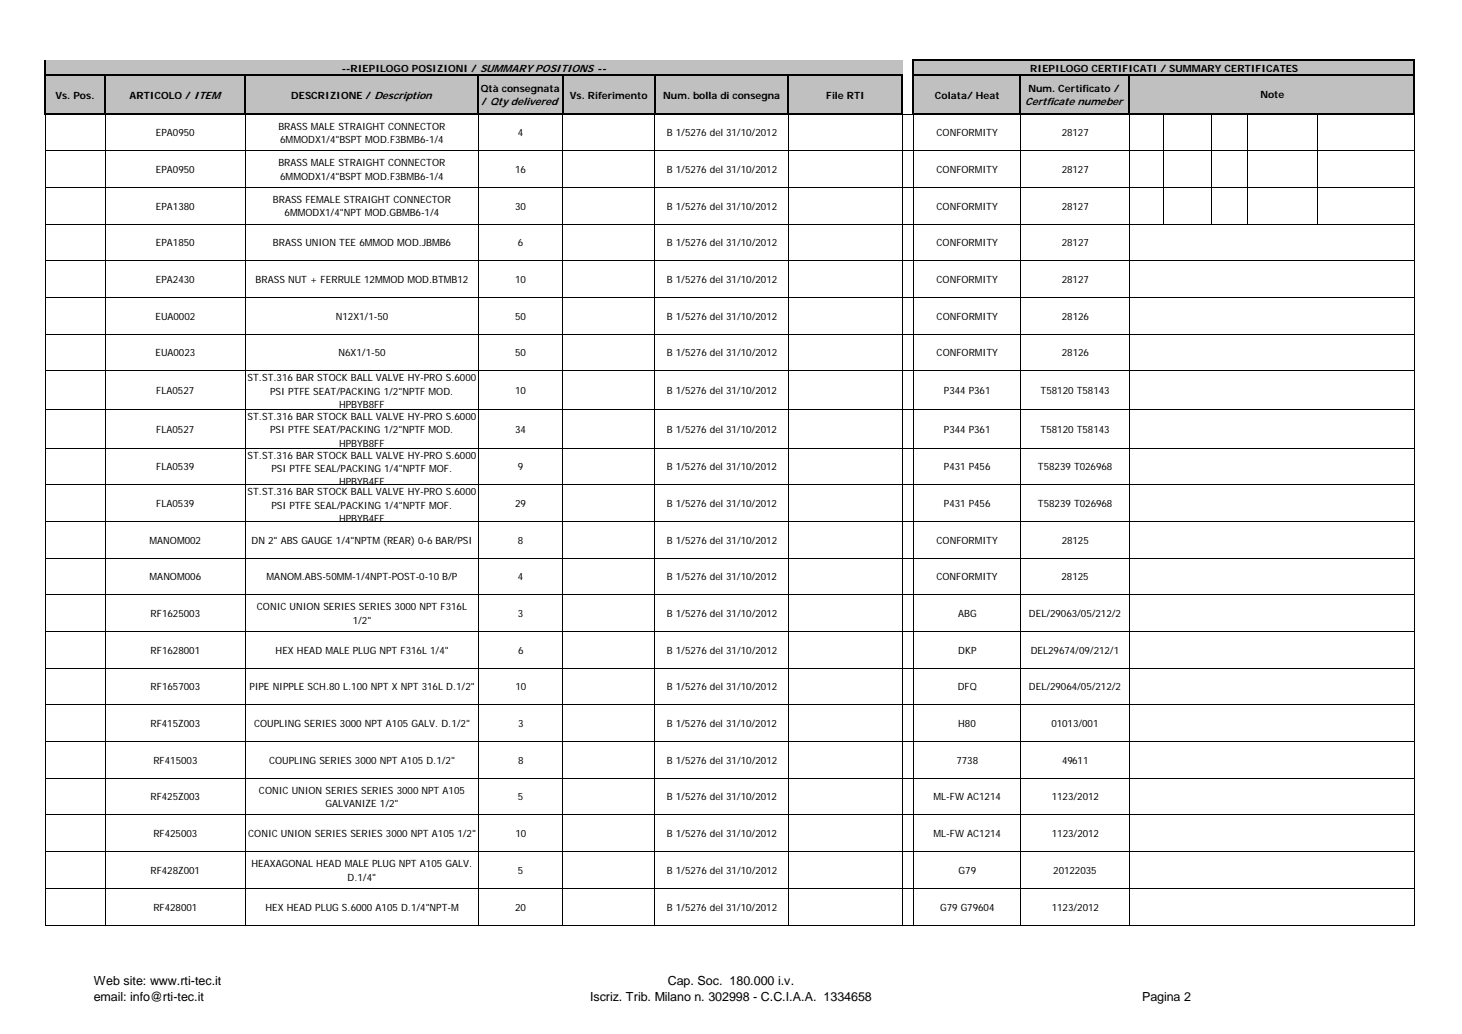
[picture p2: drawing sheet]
<svg xmlns="http://www.w3.org/2000/svg" width="297mm" height="210mm" viewBox="0 0 297 210" stroke-linecap="round" stroke-linejoin="round" font-family="sans-serif">
<defs><g id="words">
<g font-size="2.5">
<text x="19" y="200.1">Web site: www.rti-tec.it</text>
<text x="19" y="203.2">email: info@rti-tec.it</text>
<text x="119.9" y="203.2">Iscriz. Trib. Milano n. 302998 - C.C.I.A.A. 1334658</text>
<text x="135.7" y="200.1">Cap. Soc. 180.000 i.v.</text>
<text x="232" y="203.2">Pagina 2</text>
</g>
<text font-size="2.1" x="208.3" y="21.4">Certficate numeber</text>
<g font-size="2">
<text x="69.4" y="14.6">--RIEPILOGO POSIZIONI / SUMMARY POSITIONS --</text>
<text x="209.3" y="14.6">RIEPILOGO CERTIFICATI / SUMMARY CERTIFICATES</text>
<text x="11.3" y="20">Vs. Pos.</text>
<text x="26.3" y="20">ARTICOLO / ITEM</text>
<text x="59.2" y="20">DESCRIZIONE / Description</text>
<text x="97.7" y="18.7">Qtà consegnata</text>
<text x="97.8" y="21.4">/ Qty delivered</text>
<text x="115.8" y="20">Vs. Riferimento</text>
<text x="134.8" y="20">Num. bolla di consegna</text>
<text x="167.9" y="20">File RTI</text>
<text x="190" y="20">Colata/ Heat</text>
<text x="209" y="18.7">Num. Certificato /</text>
<text x="256.1" y="19.9">Note</text>
<text x="31.7" y="27.7">EPA0950</text>
<text x="56.6" y="26.3">BRASS MALE STRAIGHT CONNECTOR</text>
<text x="56.9" y="29">6MMODX1/4&quot;BSPT MOD.F3BMB6-1/4</text>
<text x="105.2" y="27.7">4</text>
<text x="135.5" y="27.7">B 1/5276 del 31/10/2012</text>
<text x="190.3" y="27.7">CONFORMITY</text>
<text x="215.7" y="27.7">28127</text>
<text x="31.7" y="35.1">EPA0950</text>
<text x="56.6" y="33.8">BRASS MALE STRAIGHT CONNECTOR</text>
<text x="104.6" y="35.1">16</text>
<text x="135.5" y="35.1">B 1/5276 del 31/10/2012</text>
<text x="190.3" y="35.1">CONFORMITY</text>
<text x="215.7" y="35.1">28127</text>
<text x="55.5" y="41.2">BRASS FEMALE STRAIGHT CONNECTOR</text>
<text x="56.9" y="36.5">6MMODX1/4&quot;BSPT MOD.F3BMB6-1/4</text>
<text x="31.7" y="42.6">EPA1380</text>
<text x="57.8" y="43.9">6MMODX1/4&quot;NPT MOD.GBMB6-1/4</text>
<text x="104.6" y="42.6">30</text>
<text x="135.5" y="42.6">B 1/5276 del 31/10/2012</text>
<text x="190.3" y="42.6">CONFORMITY</text>
<text x="215.7" y="42.6">28127</text>
<text x="31.7" y="50">EPA1850</text>
<text x="55.4" y="50">BRASS UNION TEE 6MMOD MOD.JBMB6</text>
<text x="105.2" y="50">6</text>
<text x="135.5" y="50">B 1/5276 del 31/10/2012</text>
<text x="190.3" y="50">CONFORMITY</text>
<text x="215.7" y="50">28127</text>
<text x="31.7" y="57.5">EPA2430</text>
<text x="51.9" y="57.5">BRASS NUT + FERRULE 12MMOD MOD.BTMB12</text>
<text x="104.6" y="57.5">10</text>
<text x="135.5" y="57.5">B 1/5276 del 31/10/2012</text>
<text x="190.3" y="57.5">CONFORMITY</text>
<text x="215.7" y="57.5">28127</text>
<text x="31.6" y="64.9">EUA0002</text>
<text x="68.2" y="64.9">N12X1/1-50</text>
<text x="104.7" y="64.9">50</text>
<text x="135.5" y="64.9">B 1/5276 del 31/10/2012</text>
<text x="190.3" y="64.9">CONFORMITY</text>
<text x="215.7" y="64.9">28126</text>
<text x="31.6" y="72.4">EUA0023</text>
<text x="50.3" y="77.5">ST.ST.316 BAR STOCK BALL VALVE HY-PRO S.6000</text>
<text x="68.8" y="72.4">N6X1/1-50</text>
<text x="104.7" y="72.4">50</text>
<text x="135.5" y="72.4">B 1/5276 del 31/10/2012</text>
<text x="190.3" y="72.4">CONFORMITY</text>
<text x="215.7" y="72.4">28126</text>
<text x="31.7" y="80">FLA0527</text>
<text x="54.9" y="80.2">PSI PTFE SEAT/PACKING 1/2&quot;NPTF MOD.</text>
<text x="68.9" y="82.9">HPBYB8FF</text>
<text x="104.6" y="80">10</text>
<text x="135.5" y="80">B 1/5276 del 31/10/2012</text>
<text x="191.8" y="80">P344 P361</text>
<text x="211.4" y="80">T58120 T58143</text>
<text x="31.7" y="87.8">FLA0527</text>
<text x="50.3" y="85.3">ST.ST.316 BAR STOCK BALL VALVE HY-PRO S.6000</text>
<text x="54.9" y="88">PSI PTFE SEAT/PACKING 1/2&quot;NPTF MOD.</text>
<text x="104.6" y="87.8">34</text>
<text x="135.5" y="87.8">B 1/5276 del 31/10/2012</text>
<text x="191.8" y="87.8">P344 P361</text>
<text x="211.4" y="87.8">T58120 T58143</text>
<text x="31.7" y="95.5">FLA0539</text>
<text x="50.3" y="93.1">ST.ST.316 BAR STOCK BALL VALVE HY-PRO S.6000</text>
<text x="55.2" y="95.8">PSI PTFE SEAL/PACKING 1/4&quot;NPTF MOF.</text>
<text x="68.9" y="90.7">HPBYB8FF</text>
<text x="105.2" y="95.5">9</text>
<text x="135.5" y="95.5">B 1/5276 del 31/10/2012</text>
<text x="191.8" y="95.5">P431 P456</text>
<text x="210.9" y="95.5">T58239 T026968</text>
<text x="50.3" y="100.6">ST.ST.316 BAR STOCK BALL VALVE HY-PRO S.6000</text>
<text x="68.9" y="98.6">HPBYB4FF</text>
<text x="31.7" y="103">FLA0539</text>
<text x="55.2" y="103.3">PSI PTFE SEAL/PACKING 1/4&quot;NPTF MOF.</text>
<text x="68.9" y="106">HPBYB4FF</text>
<text x="104.6" y="103">29</text>
<text x="135.5" y="103">B 1/5276 del 31/10/2012</text>
<text x="191.8" y="103">P431 P456</text>
<text x="210.9" y="103">T58239 T026968</text>
<text x="30.4" y="110.4">MANOM002</text>
<text x="51.1" y="110.4">DN 2&quot; ABS GAUGE 1/4&quot;NPTM (REAR) 0-6 BAR/PSI</text>
<text x="105.2" y="110.4">8</text>
<text x="135.5" y="110.4">B 1/5276 del 31/10/2012</text>
<text x="190.3" y="110.4">CONFORMITY</text>
<text x="215.7" y="110.4">28125</text>
<text x="30.4" y="117.9">MANOM006</text>
<text x="54.2" y="117.9">MANOM.ABS-50MM-1/4NPT-POST-0-10 B/P</text>
<text x="105.2" y="117.9">4</text>
<text x="135.5" y="117.9">B 1/5276 del 31/10/2012</text>
<text x="190.3" y="117.9">CONFORMITY</text>
<text x="215.7" y="117.9">28125</text>
<text x="30.6" y="125.3">RF1625003</text>
<text x="52.2" y="124">CONIC UNION SERIES SERIES 3000 NPT F316L</text>
<text x="105.2" y="125.3">3</text>
<text x="135.5" y="125.3">B 1/5276 del 31/10/2012</text>
<text x="194.7" y="125.3">ABG</text>
<text x="209" y="125.3">DEL/29063/05/212/2</text>
<text x="71.7" y="126.7">1/2&quot;</text>
<text x="30.6" y="132.8">RF1628001</text>
<text x="56" y="132.8">HEX HEAD MALE PLUG NPT F316L 1/4&quot;</text>
<text x="105.3" y="132.8">6</text>
<text x="135.5" y="132.8">B 1/5276 del 31/10/2012</text>
<text x="194.7" y="132.8">DKP</text>
<text x="209.4" y="132.8">DEL29674/09/212/1</text>
<text x="30.6" y="140.2">RF1657003</text>
<text x="50.7" y="140.2">PIPE NIPPLE SCH.80 L.100 NPT X NPT 316L D.1/2&quot;</text>
<text x="104.7" y="140.2">10</text>
<text x="135.5" y="140.2">B 1/5276 del 31/10/2012</text>
<text x="194.6" y="140.2">DFQ</text>
<text x="209" y="140.2">DEL/29064/05/212/2</text>
<text x="30.6" y="147.7">RF415Z003</text>
<text x="51.6" y="147.7">COUPLING SERIES 3000 NPT A105 GALV. D.1/2&quot;</text>
<text x="105.3" y="147.7">3</text>
<text x="135.5" y="147.7">B 1/5276 del 31/10/2012</text>
<text x="194.7" y="147.7">H80</text>
<text x="213.6" y="147.7">01013/001</text>
<text x="31.2" y="155.1">RF415003</text>
<text x="54.7" y="155.1">COUPLING SERIES 3000 NPT A105 D.1/2&quot;</text>
<text x="105.3" y="155.1">8</text>
<text x="135.5" y="155.1">B 1/5276 del 31/10/2012</text>
<text x="194.3" y="155.1">7738</text>
<text x="215.8" y="155.1">49611</text>
<text x="52.6" y="161.2">CONIC UNION SERIES SERIES 3000 NPT A105</text>
<text x="30.6" y="162.6">RF425Z003</text>
<text x="66.1" y="163.9">GALVANIZE 1/2&quot;</text>
<text x="105.2" y="162.6">5</text>
<text x="135.5" y="162.6">B 1/5276 del 31/10/2012</text>
<text x="189.7" y="162.6">ML-FW AC1214</text>
<text x="213.7" y="162.6">1123/2012</text>
<text x="31.2" y="170">RF425003</text>
<text x="50.4" y="170">CONIC UNION SERIES SERIES 3000 NPT A105 1/2&quot;</text>
<text x="104.7" y="170">10</text>
<text x="135.5" y="170">B 1/5276 del 31/10/2012</text>
<text x="189.7" y="170">ML-FW AC1214</text>
<text x="213.7" y="170">1123/2012</text>
<text x="30.6" y="177.5">RF428Z001</text>
<text x="51.1" y="176.1">HEAXAGONAL HEAD MALE PLUG NPT A105 GALV.</text>
<text x="70.6" y="178.8">D.1/4&quot;</text>
<text x="105.2" y="177.5">5</text>
<text x="135.5" y="177.5">B 1/5276 del 31/10/2012</text>
<text x="194.8" y="177.5">G79</text>
<text x="214" y="177.5">20122035</text>
<text x="31.2" y="184.9">RF428001</text>
<text x="54" y="184.9">HEX HEAD PLUG S.6000 A105 D.1/4&quot;NPT-M</text>
<text x="104.6" y="184.9">20</text>
<text x="135.5" y="184.9">B 1/5276 del 31/10/2012</text>
<text x="191" y="184.9">G79 G79604</text>
<text x="213.7" y="184.9">1123/2012</text>
</g>
</g></defs>
<g fill="#c0c0c0">
<path d="M9.3 12.3h174.1v10.9h-174.1z"/>
<path d="M185.5 12.3h101.9v10.9h-101.9z"/>
</g>
<g fill="none" stroke="#000" stroke-width=".25">
<path d="M9.1 12.1v11.2M9.3 15.3h174.2M21.3 15.5v7.8M49.9 15.5v7.8M97.2 15.5v7.8M114.3 15.5v7.8M133.1 15.5v7.8M160.2 15.5v7.8M183.3 15.5v7.8M185.5 12v11.3M185.7 15.3h101.8M185.7 12.1h101.8"/>
<path d="M207.3 15.5v7.8M229.4 15.5v7.8M287.4 12.3v11M9.3 23.2h174.2M185.7 23.2h101.8"/>
</g>
<g fill="none" stroke="#000" stroke-width=".2">
<path d="M9.2 23.2v164.7M9.2 23.2h278.2M9.2 30.6h278.2M9.2 38.1h278.2M21.4 23.2v164.7M49.9 23.2v164.7M97.2 23.2v164.7M114.3 23.2v164.7M133.1 23.2v164.7M160.2 23.2v164.7M183.4 23.2v164.7M185.6 23.2v164.7"/>
<path d="M207.3 23.2v164.7M229.5 23.2v164.7M236.4 23.2v22.4M246.2 23.2v22.4M253.4 23.2v22.4M267.6 23.2v22.4M287.4 23.2v164.7M9.2 45.5h278.2M9.2 53h278.2M9.2 60.4h278.2M9.2 67.9h278.2M9.2 75.3h278.2"/>
<path d="M9.2 83.2h278.2M9.2 91h278.2M9.2 98.4h278.2M9.2 105.9h278.2M9.2 113.3h278.2M9.2 120.8h278.2M9.2 128.2h278.2M9.2 135.7h278.2M9.2 143.2h278.2M9.2 150.6h278.2M9.2 158.1h278.2M9.2 165.5h278.2"/>
<path d="M9.2 173h278.2M9.2 180.4h278.2M9.2 187.9h278.2"/>
</g>
<use href="#words"/>
</svg>
